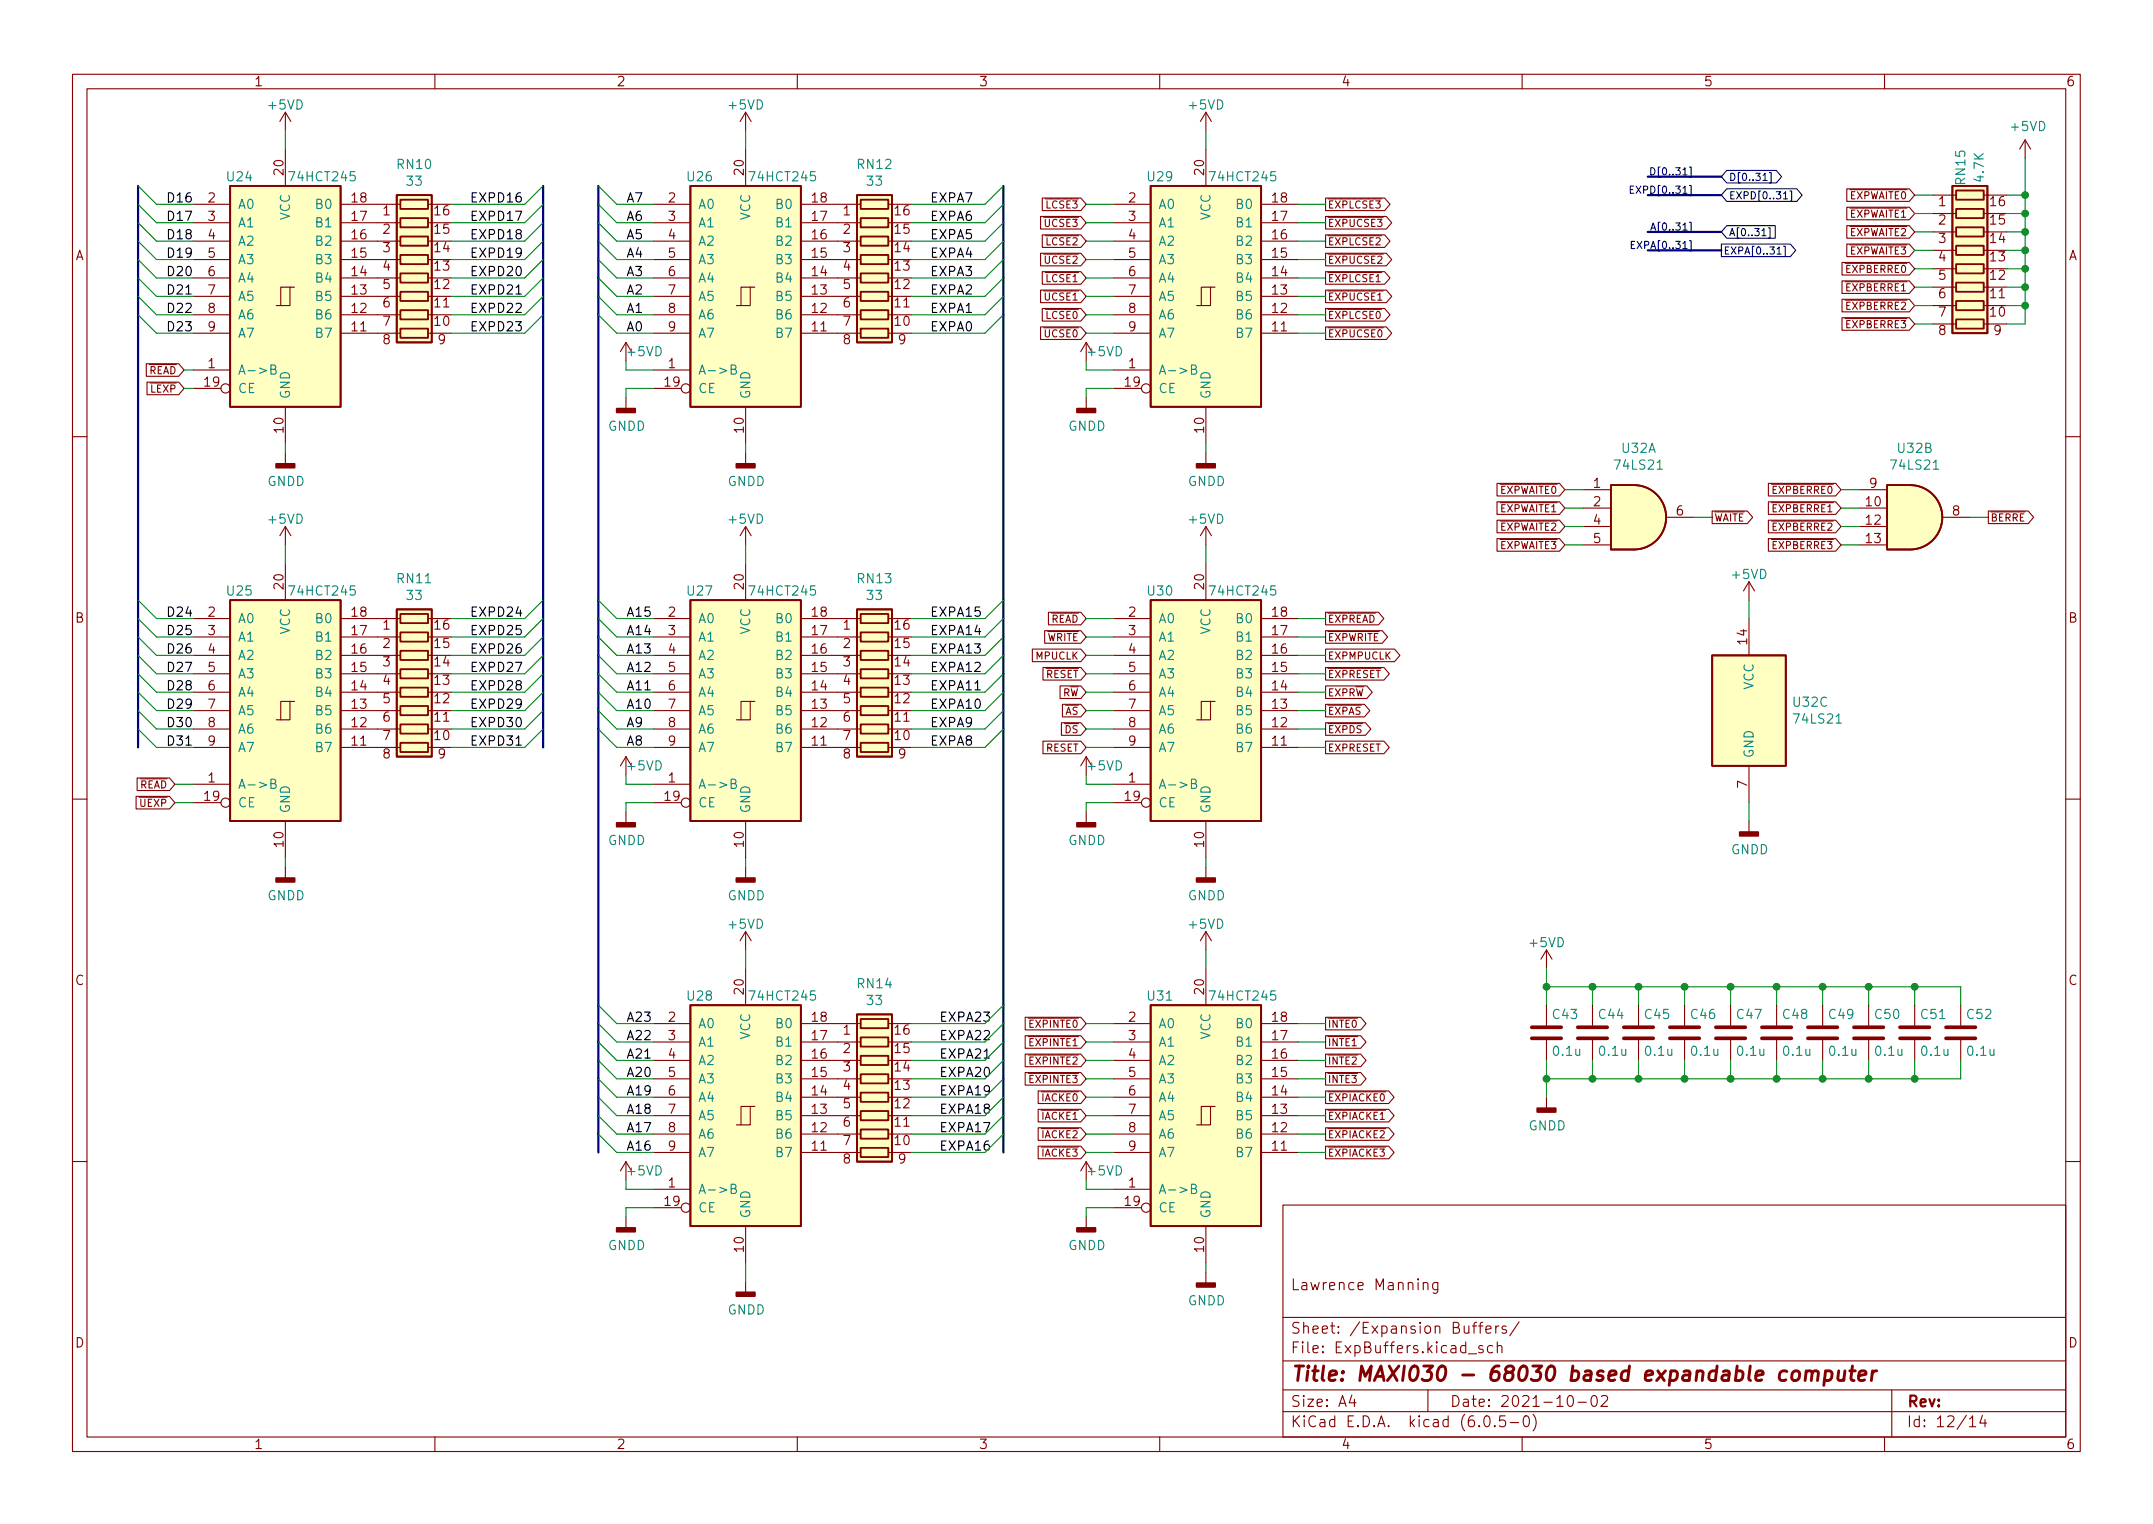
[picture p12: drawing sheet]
<svg xmlns="http://www.w3.org/2000/svg" width="297mm" height="210mm" viewBox="0 0 297 210" stroke-linecap="round" stroke-linejoin="round" font-family="sans-serif">
<defs><g id="words">
<text font-size="2.8" fill="#840000" x="178" y="190.6">Title: MAXI030 - 68030 based expandable computer</text>
<g font-size="2.1" fill="#840000">
<text x="178" y="178">Lawrence Manning</text>
<text x="178" y="184">Sheet: /Expansion Buffers/</text>
<text x="178" y="186.7">File: ExpBuffers.kicad_sch</text>
<text x="178" y="196.9">KiCad E.D.A. kicad (6.0.5-0)</text>
<text x="178" y="194.1">Size: A4</text>
<text x="200" y="194.1">Date: 2021-10-02</text>
<text x="263" y="194.1">Rev:</text>
<text x="263" y="196.9">Id: 12/14</text>
</g>
<g font-size="1.8" fill="#840000">
<text x="35" y="11.9">1</text>
<text x="85" y="11.9">2</text>
<text x="135" y="11.9">3</text>
<text x="185" y="11.9">4</text>
<text x="235" y="11.9">5</text>
<text x="285" y="11.9">6</text>
<text x="28.7" y="27.9">2</text>
<text x="39.1" y="24.1" transform="rotate(-90 39.1 24.1)">20</text>
<text x="48.5" y="27.9">18</text>
<text x="52.8" y="29.7">1</text>
<text x="60" y="29.7">16</text>
<text x="92.2" y="27.9">2</text>
<text x="102.6" y="24.1" transform="rotate(-90 102.6 24.1)">20</text>
<text x="112" y="27.9">18</text>
<text x="116.3" y="29.7">1</text>
<text x="123.5" y="29.7">16</text>
<text x="155.7" y="27.9">2</text>
<text x="166.1" y="24.1" transform="rotate(-90 166.1 24.1)">20</text>
<text x="175.5" y="27.9">18</text>
<text x="267.5" y="28.4">1</text>
<text x="274.6" y="28.4">16</text>
<text x="10.3" y="35.9">A</text>
<text x="28.7" y="30.5">3</text>
<text x="28.7" y="33">4</text>
<text x="28.7" y="35.6">5</text>
<text x="48.5" y="35.6">15</text>
<text x="48.5" y="33">16</text>
<text x="48.5" y="30.5">17</text>
<text x="52.8" y="32.3">2</text>
<text x="52.8" y="34.8">3</text>
<text x="60" y="34.8">14</text>
<text x="60" y="32.3">15</text>
<text x="92.2" y="30.5">3</text>
<text x="92.2" y="33">4</text>
<text x="92.2" y="35.6">5</text>
<text x="112" y="35.6">15</text>
<text x="112" y="33">16</text>
<text x="112" y="30.5">17</text>
<text x="116.3" y="32.3">2</text>
<text x="116.3" y="34.8">3</text>
<text x="123.5" y="34.8">14</text>
<text x="123.5" y="32.3">15</text>
<text x="155.7" y="30.5">3</text>
<text x="155.7" y="33">4</text>
<text x="155.7" y="35.6">5</text>
<text x="175.5" y="35.6">15</text>
<text x="175.5" y="33">16</text>
<text x="175.5" y="30.5">17</text>
<text x="267.5" y="31">2</text>
<text x="267.5" y="33.5">3</text>
<text x="274.6" y="33.5">14</text>
<text x="274.6" y="31">15</text>
<text x="285.3" y="35.9">A</text>
<text x="28.7" y="38.1">6</text>
<text x="28.7" y="40.6">7</text>
<text x="48.5" y="40.6">13</text>
<text x="48.5" y="38.1">14</text>
<text x="52.8" y="37.3">4</text>
<text x="52.8" y="39.9">5</text>
<text x="60" y="39.9">12</text>
<text x="60" y="37.3">13</text>
<text x="92.2" y="38.1">6</text>
<text x="92.2" y="40.6">7</text>
<text x="112" y="40.6">13</text>
<text x="112" y="38.1">14</text>
<text x="116.3" y="37.3">4</text>
<text x="116.3" y="39.9">5</text>
<text x="123.5" y="39.9">12</text>
<text x="123.5" y="37.3">13</text>
<text x="155.7" y="38.1">6</text>
<text x="155.7" y="40.6">7</text>
<text x="175.5" y="40.6">13</text>
<text x="175.5" y="38.1">14</text>
<text x="267.5" y="36.1">4</text>
<text x="267.5" y="38.6">5</text>
<text x="267.5" y="41.1">6</text>
<text x="274.6" y="41.1">11</text>
<text x="274.6" y="38.6">12</text>
<text x="274.6" y="36.1">13</text>
<text x="28.7" y="43.2">8</text>
<text x="28.7" y="45.7">9</text>
<text x="48.5" y="45.7">11</text>
<text x="48.5" y="43.2">12</text>
<text x="52.8" y="42.4">6</text>
<text x="52.8" y="45">7</text>
<text x="52.8" y="47.5">8</text>
<text x="60" y="45">10</text>
<text x="60" y="42.4">11</text>
<text x="60.5" y="47.5">9</text>
<text x="92.2" y="43.2">8</text>
<text x="92.2" y="45.7">9</text>
<text x="112" y="45.7">11</text>
<text x="112" y="43.2">12</text>
<text x="116.3" y="42.4">6</text>
<text x="116.3" y="45">7</text>
<text x="116.3" y="47.5">8</text>
<text x="123.5" y="45">10</text>
<text x="123.5" y="42.4">11</text>
<text x="124" y="47.5">9</text>
<text x="155.7" y="43.2">8</text>
<text x="155.7" y="45.7">9</text>
<text x="175.5" y="45.7">11</text>
<text x="175.5" y="43.2">12</text>
<text x="267.5" y="43.7">7</text>
<text x="267.5" y="46.2">8</text>
<text x="274.6" y="43.7">10</text>
<text x="275.1" y="46.2">9</text>
<text x="28.2" y="53.3">19</text>
<text x="28.7" y="50.8">1</text>
<text x="91.7" y="53.3">19</text>
<text x="92.2" y="50.8">1</text>
<text x="155.2" y="53.3">19</text>
<text x="155.7" y="50.8">1</text>
<text x="39.1" y="59.7" transform="rotate(-90 39.1 59.7)">10</text>
<text x="102.6" y="59.7" transform="rotate(-90 102.6 59.7)">10</text>
<text x="166.1" y="59.7" transform="rotate(-90 166.1 59.7)">10</text>
<text x="219.9" y="67.3">1</text>
<text x="219.9" y="69.8">2</text>
<text x="231.3" y="71.1">6</text>
<text x="257.5" y="69.8">10</text>
<text x="258" y="67.3">9</text>
<text x="269.4" y="71.1">8</text>
<text x="219.9" y="72.4">4</text>
<text x="219.9" y="74.9">5</text>
<text x="257.5" y="72.4">12</text>
<text x="257.5" y="74.9">13</text>
<text x="39.1" y="81.2" transform="rotate(-90 39.1 81.2)">20</text>
<text x="102.6" y="81.2" transform="rotate(-90 102.6 81.2)">20</text>
<text x="166.1" y="81.2" transform="rotate(-90 166.1 81.2)">20</text>
<text x="10.3" y="85.9">B</text>
<text x="28.7" y="85.1">2</text>
<text x="28.7" y="87.6">3</text>
<text x="48.5" y="87.6">17</text>
<text x="48.5" y="85.1">18</text>
<text x="52.8" y="86.9">1</text>
<text x="52.8" y="89.4">2</text>
<text x="60" y="89.4">15</text>
<text x="60" y="86.9">16</text>
<text x="92.2" y="85.1">2</text>
<text x="92.2" y="87.6">3</text>
<text x="112" y="87.6">17</text>
<text x="112" y="85.1">18</text>
<text x="116.3" y="86.9">1</text>
<text x="116.3" y="89.4">2</text>
<text x="123.5" y="89.4">15</text>
<text x="123.5" y="86.9">16</text>
<text x="155.7" y="85.1">2</text>
<text x="155.7" y="87.6">3</text>
<text x="175.5" y="87.6">17</text>
<text x="175.5" y="85.1">18</text>
<text x="241" y="88.9" transform="rotate(-90 241 88.9)">14</text>
<text x="285.3" y="85.9">B</text>
<text x="28.7" y="90.2">4</text>
<text x="28.7" y="92.7">5</text>
<text x="28.7" y="95.2">6</text>
<text x="48.5" y="95.2">14</text>
<text x="48.5" y="92.7">15</text>
<text x="48.5" y="90.2">16</text>
<text x="52.8" y="91.9">3</text>
<text x="52.8" y="94.5">4</text>
<text x="60" y="94.5">13</text>
<text x="60" y="91.9">14</text>
<text x="92.2" y="90.2">4</text>
<text x="92.2" y="92.7">5</text>
<text x="92.2" y="95.2">6</text>
<text x="112" y="95.2">14</text>
<text x="112" y="92.7">15</text>
<text x="112" y="90.2">16</text>
<text x="116.3" y="91.9">3</text>
<text x="116.3" y="94.5">4</text>
<text x="123.5" y="94.5">13</text>
<text x="123.5" y="91.9">14</text>
<text x="155.7" y="90.2">4</text>
<text x="155.7" y="92.7">5</text>
<text x="155.7" y="95.2">6</text>
<text x="175.5" y="95.2">14</text>
<text x="175.5" y="92.7">15</text>
<text x="175.5" y="90.2">16</text>
<text x="28.7" y="97.8">7</text>
<text x="28.7" y="100.3">8</text>
<text x="48.5" y="100.3">12</text>
<text x="48.5" y="97.8">13</text>
<text x="52.8" y="97">5</text>
<text x="52.8" y="99.6">6</text>
<text x="60" y="99.6">11</text>
<text x="60" y="97">12</text>
<text x="92.2" y="97.8">7</text>
<text x="92.2" y="100.3">8</text>
<text x="112" y="100.3">12</text>
<text x="112" y="97.8">13</text>
<text x="116.3" y="97">5</text>
<text x="116.3" y="99.6">6</text>
<text x="123.5" y="99.6">11</text>
<text x="123.5" y="97">12</text>
<text x="155.7" y="97.8">7</text>
<text x="155.7" y="100.3">8</text>
<text x="175.5" y="100.3">12</text>
<text x="175.5" y="97.8">13</text>
<text x="28.7" y="107.9">1</text>
<text x="28.7" y="102.9">9</text>
<text x="48.5" y="102.9">11</text>
<text x="52.8" y="102.1">7</text>
<text x="52.8" y="104.6">8</text>
<text x="60" y="102.1">10</text>
<text x="60.5" y="104.6">9</text>
<text x="92.2" y="107.9">1</text>
<text x="92.2" y="102.9">9</text>
<text x="112" y="102.9">11</text>
<text x="116.3" y="102.1">7</text>
<text x="116.3" y="104.6">8</text>
<text x="123.5" y="102.1">10</text>
<text x="124" y="104.6">9</text>
<text x="155.7" y="107.9">1</text>
<text x="155.7" y="102.9">9</text>
<text x="175.5" y="102.9">11</text>
<text x="28.2" y="110.5">19</text>
<text x="91.7" y="110.5">19</text>
<text x="155.2" y="110.5">19</text>
<text x="241" y="108.7" transform="rotate(-90 241 108.7)">7</text>
<text x="39.1" y="116.8" transform="rotate(-90 39.1 116.8)">10</text>
<text x="102.6" y="116.8" transform="rotate(-90 102.6 116.8)">10</text>
<text x="166.1" y="116.8" transform="rotate(-90 166.1 116.8)">10</text>
<text x="10.3" y="135.9">C</text>
<text x="102.6" y="137.1" transform="rotate(-90 102.6 137.1)">20</text>
<text x="166.1" y="137.1" transform="rotate(-90 166.1 137.1)">20</text>
<text x="285.3" y="135.9">C</text>
<text x="92.2" y="141">2</text>
<text x="92.2" y="143.5">3</text>
<text x="112" y="143.5">17</text>
<text x="112" y="141">18</text>
<text x="116.3" y="142.7">1</text>
<text x="123.5" y="142.7">16</text>
<text x="155.7" y="141">2</text>
<text x="155.7" y="143.5">3</text>
<text x="175.5" y="143.5">17</text>
<text x="175.5" y="141">18</text>
<text x="92.2" y="146">4</text>
<text x="92.2" y="148.6">5</text>
<text x="112" y="148.6">15</text>
<text x="112" y="146">16</text>
<text x="116.3" y="145.3">2</text>
<text x="116.3" y="147.8">3</text>
<text x="123.5" y="147.8">14</text>
<text x="123.5" y="145.3">15</text>
<text x="155.7" y="146">4</text>
<text x="155.7" y="148.6">5</text>
<text x="175.5" y="148.6">15</text>
<text x="175.5" y="146">16</text>
<text x="92.2" y="151.1">6</text>
<text x="92.2" y="153.7">7</text>
<text x="112" y="153.7">13</text>
<text x="112" y="151.1">14</text>
<text x="116.3" y="150.4">4</text>
<text x="116.3" y="152.9">5</text>
<text x="116.3" y="155.4">6</text>
<text x="123.5" y="155.4">11</text>
<text x="123.5" y="152.9">12</text>
<text x="123.5" y="150.4">13</text>
<text x="155.7" y="151.1">6</text>
<text x="155.7" y="153.7">7</text>
<text x="175.5" y="153.7">13</text>
<text x="175.5" y="151.1">14</text>
<text x="92.2" y="156.2">8</text>
<text x="92.2" y="158.7">9</text>
<text x="112" y="158.7">11</text>
<text x="112" y="156.2">12</text>
<text x="116.3" y="158">7</text>
<text x="116.3" y="160.5">8</text>
<text x="123.5" y="158">10</text>
<text x="124" y="160.5">9</text>
<text x="155.7" y="156.2">8</text>
<text x="155.7" y="158.7">9</text>
<text x="175.5" y="158.7">11</text>
<text x="175.5" y="156.2">12</text>
<text x="91.7" y="166.4">19</text>
<text x="92.2" y="163.8">1</text>
<text x="155.2" y="166.4">19</text>
<text x="155.7" y="163.8">1</text>
<text x="102.6" y="172.7" transform="rotate(-90 102.6 172.7)">10</text>
<text x="166.1" y="172.7" transform="rotate(-90 166.1 172.7)">10</text>
<text x="10.3" y="185.9">D</text>
<text x="285.3" y="185.9">D</text>
<text x="35" y="199.9">1</text>
<text x="85" y="199.9">2</text>
<text x="135" y="199.9">3</text>
<text x="185" y="199.9">4</text>
<text x="235" y="199.9">5</text>
<text x="285" y="199.9">6</text>
</g>
<g font-size="1.8" fill="#008484">
<text x="37.1" y="15.1">+5VD</text>
<text x="100.6" y="15.1">+5VD</text>
<text x="164.1" y="15.1">+5VD</text>
<text x="54.9" y="23.3">RN10</text>
<text x="118.4" y="23.3">RN12</text>
<text x="277.5" y="18.1">+5VD</text>
<text x="31.4" y="25">U24</text>
<text x="32.8" y="28.8">A0</text>
<text x="40.2" y="25">74HCT245</text>
<text x="43.7" y="28.8">B0</text>
<text x="56.2" y="25.6">33</text>
<text x="94.9" y="25">U26</text>
<text x="96.3" y="28.8">A0</text>
<text x="103.7" y="25">74HCT245</text>
<text x="107.2" y="28.8">B0</text>
<text x="119.7" y="25.6">33</text>
<text x="158.4" y="25">U29</text>
<text x="159.8" y="28.8">A0</text>
<text x="167.2" y="25">74HCT245</text>
<text x="170.7" y="28.8">B0</text>
<text x="271.1" y="25.4" transform="rotate(-90 271.1 25.4)">RN15</text>
<text x="273.7" y="25" transform="rotate(-90 273.7 25)">4.7K</text>
<text x="32.8" y="31.4">A1</text>
<text x="32.8" y="33.9">A2</text>
<text x="40" y="30.4" transform="rotate(-90 40 30.4)">VCC</text>
<text x="43.7" y="33.9">B2</text>
<text x="43.7" y="31.4">B1</text>
<text x="96.3" y="31.4">A1</text>
<text x="96.3" y="33.9">A2</text>
<text x="103.5" y="30.4" transform="rotate(-90 103.5 30.4)">VCC</text>
<text x="107.2" y="33.9">B2</text>
<text x="107.2" y="31.4">B1</text>
<text x="159.8" y="31.4">A1</text>
<text x="159.8" y="33.9">A2</text>
<text x="167" y="30.4" transform="rotate(-90 167 30.4)">VCC</text>
<text x="170.7" y="33.9">B2</text>
<text x="170.7" y="31.4">B1</text>
<text x="32.8" y="36.4">A3</text>
<text x="32.8" y="39">A4</text>
<text x="32.8" y="41.5">A5</text>
<text x="43.7" y="41.5">B5</text>
<text x="43.7" y="39">B4</text>
<text x="43.7" y="36.4">B3</text>
<text x="96.3" y="36.4">A3</text>
<text x="96.3" y="39">A4</text>
<text x="96.3" y="41.5">A5</text>
<text x="107.2" y="41.5">B5</text>
<text x="107.2" y="39">B4</text>
<text x="107.2" y="36.4">B3</text>
<text x="159.8" y="36.4">A3</text>
<text x="159.8" y="39">A4</text>
<text x="159.8" y="41.5">A5</text>
<text x="170.7" y="41.5">B5</text>
<text x="170.7" y="39">B4</text>
<text x="170.7" y="36.4">B3</text>
<text x="32.8" y="44.1">A6</text>
<text x="32.8" y="46.6">A7</text>
<text x="43.7" y="46.6">B7</text>
<text x="43.7" y="44.1">B6</text>
<text x="96.3" y="44.1">A6</text>
<text x="96.3" y="46.6">A7</text>
<text x="107.2" y="46.6">B7</text>
<text x="107.2" y="44.1">B6</text>
<text x="159.8" y="44.1">A6</text>
<text x="159.8" y="46.6">A7</text>
<text x="170.7" y="46.6">B7</text>
<text x="170.7" y="44.1">B6</text>
<text x="32.8" y="51.7">A-&gt;B</text>
<text x="86.7" y="49.1">+5VD</text>
<text x="96.3" y="51.7">A-&gt;B</text>
<text x="150.2" y="49.1">+5VD</text>
<text x="159.8" y="51.7">A-&gt;B</text>
<text x="32.8" y="54.2">CE</text>
<text x="40" y="55.1" transform="rotate(-90 40 55.1)">GND</text>
<text x="83.9" y="59.4">GNDD</text>
<text x="96.3" y="54.2">CE</text>
<text x="103.5" y="55.1" transform="rotate(-90 103.5 55.1)">GND</text>
<text x="147.4" y="59.4">GNDD</text>
<text x="159.8" y="54.2">CE</text>
<text x="167" y="55.1" transform="rotate(-90 167 55.1)">GND</text>
<text x="223" y="64.8">74LS21</text>
<text x="223.8" y="62.5">U32A</text>
<text x="261.1" y="64.8">74LS21</text>
<text x="261.9" y="62.5">U32B</text>
<text x="36.9" y="67.1">GNDD</text>
<text x="100.4" y="67.1">GNDD</text>
<text x="163.9" y="67.1">GNDD</text>
<text x="37.1" y="72.3">+5VD</text>
<text x="100.6" y="72.3">+5VD</text>
<text x="164.1" y="72.3">+5VD</text>
<text x="31.4" y="82.2">U25</text>
<text x="40.2" y="82.2">74HCT245</text>
<text x="54.9" y="80.5">RN11</text>
<text x="56.2" y="82.8">33</text>
<text x="94.9" y="82.2">U27</text>
<text x="103.7" y="82.2">74HCT245</text>
<text x="118.4" y="80.5">RN13</text>
<text x="119.7" y="82.8">33</text>
<text x="158.4" y="82.2">U30</text>
<text x="167.2" y="82.2">74HCT245</text>
<text x="239.1" y="79.9">+5VD</text>
<text x="32.8" y="86">A0</text>
<text x="32.8" y="88.5">A1</text>
<text x="40" y="87.5" transform="rotate(-90 40 87.5)">VCC</text>
<text x="43.7" y="88.5">B1</text>
<text x="43.7" y="86">B0</text>
<text x="96.3" y="86">A0</text>
<text x="96.3" y="88.5">A1</text>
<text x="103.5" y="87.5" transform="rotate(-90 103.5 87.5)">VCC</text>
<text x="107.2" y="88.5">B1</text>
<text x="107.2" y="86">B0</text>
<text x="159.8" y="86">A0</text>
<text x="159.8" y="88.5">A1</text>
<text x="167" y="87.5" transform="rotate(-90 167 87.5)">VCC</text>
<text x="170.7" y="88.5">B1</text>
<text x="170.7" y="86">B0</text>
<text x="32.8" y="91.1">A2</text>
<text x="32.8" y="93.6">A3</text>
<text x="43.7" y="93.6">B3</text>
<text x="43.7" y="91.1">B2</text>
<text x="96.3" y="91.1">A2</text>
<text x="96.3" y="93.6">A3</text>
<text x="107.2" y="93.6">B3</text>
<text x="107.2" y="91.1">B2</text>
<text x="159.8" y="91.1">A2</text>
<text x="159.8" y="93.6">A3</text>
<text x="170.7" y="93.6">B3</text>
<text x="170.7" y="91.1">B2</text>
<text x="241.9" y="95.2" transform="rotate(-90 241.9 95.2)">VCC</text>
<text x="32.8" y="96.1">A4</text>
<text x="32.8" y="98.7">A5</text>
<text x="32.8" y="101.2">A6</text>
<text x="43.7" y="101.2">B6</text>
<text x="43.7" y="98.7">B5</text>
<text x="43.7" y="96.1">B4</text>
<text x="96.3" y="96.1">A4</text>
<text x="96.3" y="98.7">A5</text>
<text x="96.3" y="101.2">A6</text>
<text x="107.2" y="101.2">B6</text>
<text x="107.2" y="98.7">B5</text>
<text x="107.2" y="96.1">B4</text>
<text x="159.8" y="96.1">A4</text>
<text x="159.8" y="98.7">A5</text>
<text x="159.8" y="101.2">A6</text>
<text x="170.7" y="101.2">B6</text>
<text x="170.7" y="98.7">B5</text>
<text x="170.7" y="96.1">B4</text>
<text x="247.5" y="97.5">U32C</text>
<text x="247.7" y="99.8">74LS21</text>
<text x="32.8" y="103.8">A7</text>
<text x="43.7" y="103.8">B7</text>
<text x="86.7" y="106.3">+5VD</text>
<text x="96.3" y="103.8">A7</text>
<text x="107.2" y="103.8">B7</text>
<text x="150.2" y="106.3">+5VD</text>
<text x="159.8" y="103.8">A7</text>
<text x="170.7" y="103.8">B7</text>
<text x="241.9" y="104.6" transform="rotate(-90 241.9 104.6)">GND</text>
<text x="32.8" y="108.8">A-&gt;B</text>
<text x="32.8" y="111.4">CE</text>
<text x="40" y="112.3" transform="rotate(-90 40 112.3)">GND</text>
<text x="96.3" y="108.8">A-&gt;B</text>
<text x="96.3" y="111.4">CE</text>
<text x="103.5" y="112.3" transform="rotate(-90 103.5 112.3)">GND</text>
<text x="159.8" y="108.8">A-&gt;B</text>
<text x="159.8" y="111.4">CE</text>
<text x="167" y="112.3" transform="rotate(-90 167 112.3)">GND</text>
<text x="83.9" y="116.6">GNDD</text>
<text x="147.4" y="116.6">GNDD</text>
<text x="238.8" y="117.9">GNDD</text>
<text x="36.9" y="124.2">GNDD</text>
<text x="100.4" y="124.2">GNDD</text>
<text x="163.9" y="124.2">GNDD</text>
<text x="100.6" y="128.1">+5VD</text>
<text x="164.1" y="128.1">+5VD</text>
<text x="211.1" y="130.7">+5VD</text>
<text x="118.4" y="136.3">RN14</text>
<text x="94.9" y="138">U28</text>
<text x="96.3" y="141.9">A0</text>
<text x="103.5" y="143.4" transform="rotate(-90 103.5 143.4)">VCC</text>
<text x="103.7" y="138">74HCT245</text>
<text x="107.2" y="141.9">B0</text>
<text x="119.7" y="138.7">33</text>
<text x="158.4" y="138">U31</text>
<text x="159.8" y="141.9">A0</text>
<text x="167" y="143.4" transform="rotate(-90 167 143.4)">VCC</text>
<text x="167.2" y="138">74HCT245</text>
<text x="170.7" y="141.9">B0</text>
<text x="214.3" y="140.6">C43</text>
<text x="220.6" y="140.6">C44</text>
<text x="227" y="140.6">C45</text>
<text x="233.3" y="140.6">C46</text>
<text x="239.7" y="140.6">C47</text>
<text x="246" y="140.6">C48</text>
<text x="252.4" y="140.6">C49</text>
<text x="258.7" y="140.6">C50</text>
<text x="265.1" y="140.6">C51</text>
<text x="271.4" y="140.6">C52</text>
<text x="96.3" y="144.4">A1</text>
<text x="96.3" y="146.9">A2</text>
<text x="96.3" y="149.5">A3</text>
<text x="107.2" y="149.5">B3</text>
<text x="107.2" y="146.9">B2</text>
<text x="107.2" y="144.4">B1</text>
<text x="159.8" y="144.4">A1</text>
<text x="159.8" y="146.9">A2</text>
<text x="159.8" y="149.5">A3</text>
<text x="170.7" y="149.5">B3</text>
<text x="170.7" y="146.9">B2</text>
<text x="170.7" y="144.4">B1</text>
<text x="214.4" y="145.7">0.1u</text>
<text x="220.7" y="145.7">0.1u</text>
<text x="227.1" y="145.7">0.1u</text>
<text x="233.4" y="145.7">0.1u</text>
<text x="239.8" y="145.7">0.1u</text>
<text x="246.1" y="145.7">0.1u</text>
<text x="252.5" y="145.7">0.1u</text>
<text x="258.8" y="145.7">0.1u</text>
<text x="265.2" y="145.7">0.1u</text>
<text x="271.5" y="145.7">0.1u</text>
<text x="96.3" y="152">A4</text>
<text x="96.3" y="154.6">A5</text>
<text x="107.2" y="154.6">B5</text>
<text x="107.2" y="152">B4</text>
<text x="159.8" y="152">A4</text>
<text x="159.8" y="154.6">A5</text>
<text x="170.7" y="154.6">B5</text>
<text x="170.7" y="152">B4</text>
<text x="210.9" y="156">GNDD</text>
<text x="96.3" y="157.1">A6</text>
<text x="96.3" y="159.6">A7</text>
<text x="107.2" y="159.6">B7</text>
<text x="107.2" y="157.1">B6</text>
<text x="159.8" y="157.1">A6</text>
<text x="159.8" y="159.6">A7</text>
<text x="170.7" y="159.6">B7</text>
<text x="170.7" y="157.1">B6</text>
<text x="86.7" y="162.2">+5VD</text>
<text x="96.3" y="164.7">A-&gt;B</text>
<text x="96.3" y="167.3">CE</text>
<text x="150.2" y="162.2">+5VD</text>
<text x="159.8" y="164.7">A-&gt;B</text>
<text x="159.8" y="167.3">CE</text>
<text x="83.9" y="172.5">GNDD</text>
<text x="103.5" y="168.1" transform="rotate(-90 103.5 168.1)">GND</text>
<text x="147.4" y="172.5">GNDD</text>
<text x="167" y="168.1" transform="rotate(-90 167 168.1)">GND</text>
<text x="100.4" y="181.4">GNDD</text>
<text x="163.9" y="180.1">GNDD</text>
</g>
<g font-size="1.8">
<text x="22.9" y="27.9">D16</text>
<text x="64.8" y="27.9">EXPD16</text>
<text x="86.4" y="27.9">A7</text>
<text x="128.3" y="27.9">EXPA7</text>
<text x="22.9" y="33">D18</text>
<text x="22.9" y="35.5">D19</text>
<text x="22.9" y="30.5">D17</text>
<text x="64.8" y="33">EXPD18</text>
<text x="64.8" y="35.5">EXPD19</text>
<text x="64.8" y="30.5">EXPD17</text>
<text x="86.4" y="30.5">A6</text>
<text x="86.4" y="33">A5</text>
<text x="86.4" y="35.5">A4</text>
<text x="128.3" y="30.5">EXPA6</text>
<text x="128.3" y="33">EXPA5</text>
<text x="128.3" y="35.5">EXPA4</text>
<text x="22.9" y="38.1">D20</text>
<text x="22.9" y="40.6">D21</text>
<text x="64.8" y="38.1">EXPD20</text>
<text x="64.8" y="40.6">EXPD21</text>
<text x="86.4" y="38.1">A3</text>
<text x="86.4" y="40.6">A2</text>
<text x="128.3" y="40.6">EXPA2</text>
<text x="128.3" y="38.1">EXPA3</text>
<text x="22.9" y="45.7">D23</text>
<text x="22.9" y="43.2">D22</text>
<text x="64.8" y="43.2">EXPD22</text>
<text x="64.8" y="45.7">EXPD23</text>
<text x="86.4" y="45.7">A0</text>
<text x="86.4" y="43.2">A1</text>
<text x="128.3" y="43.2">EXPA1</text>
<text x="128.3" y="45.7">EXPA0</text>
<text x="22.9" y="87.6">D25</text>
<text x="22.9" y="85.1">D24</text>
<text x="64.8" y="87.6">EXPD25</text>
<text x="64.8" y="85.1">EXPD24</text>
<text x="86.4" y="85.1">A15</text>
<text x="86.4" y="87.6">A14</text>
<text x="128.3" y="85.1">EXPA15</text>
<text x="128.3" y="87.6">EXPA14</text>
<text x="22.9" y="90.2">D26</text>
<text x="22.9" y="95.2">D28</text>
<text x="22.9" y="92.7">D27</text>
<text x="64.8" y="92.7">EXPD27</text>
<text x="64.8" y="95.2">EXPD28</text>
<text x="64.8" y="90.2">EXPD26</text>
<text x="86.4" y="92.7">A12</text>
<text x="86.4" y="90.2">A13</text>
<text x="86.4" y="95.2">A11</text>
<text x="128.3" y="92.7">EXPA12</text>
<text x="128.3" y="90.2">EXPA13</text>
<text x="128.3" y="95.2">EXPA11</text>
<text x="22.9" y="97.8">D29</text>
<text x="22.9" y="100.3">D30</text>
<text x="64.8" y="97.8">EXPD29</text>
<text x="64.8" y="100.3">EXPD30</text>
<text x="86.4" y="100.3">A9</text>
<text x="86.4" y="97.8">A10</text>
<text x="128.3" y="97.8">EXPA10</text>
<text x="128.3" y="100.3">EXPA9</text>
<text x="22.9" y="102.9">D31</text>
<text x="64.8" y="102.9">EXPD31</text>
<text x="86.4" y="102.9">A8</text>
<text x="128.3" y="102.9">EXPA8</text>
<text x="86.4" y="141">A23</text>
<text x="86.4" y="143.5">A22</text>
<text x="129.5" y="141">EXPA23</text>
<text x="129.5" y="143.5">EXPA22</text>
<text x="86.4" y="146">A21</text>
<text x="86.4" y="148.6">A20</text>
<text x="129.5" y="146">EXPA21</text>
<text x="129.5" y="148.6">EXPA20</text>
<text x="86.4" y="151.1">A19</text>
<text x="86.4" y="153.7">A18</text>
<text x="129.5" y="151.1">EXPA19</text>
<text x="129.5" y="153.7">EXPA18</text>
<text x="86.4" y="158.7">A16</text>
<text x="86.4" y="156.2">A17</text>
<text x="129.5" y="156.2">EXPA17</text>
<text x="129.5" y="158.7">EXPA16</text>
</g>
<g font-size="1.4" fill="#840000">
<text x="143.3" y="28.8">~{LCSE3}</text>
<text x="183.1" y="28.8">~{EXPLCSE3}</text>
<text x="254.1" y="27.5">~{EXPWAITE0}</text>
<text x="143.2" y="31.3">~{UCSE3}</text>
<text x="143.3" y="33.8">~{LCSE2}</text>
<text x="183.1" y="31.3">~{EXPUCSE3}</text>
<text x="183.1" y="33.8">~{EXPLCSE2}</text>
<text x="254.1" y="30">~{EXPWAITE1}</text>
<text x="254.1" y="35.1">~{EXPWAITE3}</text>
<text x="254.1" y="32.6">~{EXPWAITE2}</text>
<text x="143.2" y="41.5">~{UCSE1}</text>
<text x="143.2" y="36.4">~{UCSE2}</text>
<text x="143.3" y="38.9">~{LCSE1}</text>
<text x="183.1" y="41.5">~{EXPUCSE1}</text>
<text x="183.1" y="38.9">~{EXPLCSE1}</text>
<text x="183.1" y="36.4">~{EXPUCSE2}</text>
<text x="253.7" y="40.2">~{EXPBERRE1}</text>
<text x="253.7" y="37.6">~{EXPBERRE0}</text>
<text x="143.2" y="46.5">~{UCSE0}</text>
<text x="143.3" y="44">~{LCSE0}</text>
<text x="183.1" y="46.5">~{EXPUCSE0}</text>
<text x="183.1" y="44">~{EXPLCSE0}</text>
<text x="253.7" y="42.7">~{EXPBERRE2}</text>
<text x="253.7" y="45.3">~{EXPBERRE3}</text>
<text x="19.4" y="51.6">~{READ}</text>
<text x="19.7" y="54.2">~{LEXP}</text>
<text x="205.9" y="68.1">~{EXPWAITE0}</text>
<text x="205.9" y="70.7">~{EXPWAITE1}</text>
<text x="236.5" y="71.9">~{WAITE}</text>
<text x="243.6" y="68.1">~{EXPBERRE0}</text>
<text x="243.6" y="70.7">~{EXPBERRE1}</text>
<text x="274.6" y="71.9">~{BERRE}</text>
<text x="205.9" y="73.2">~{EXPWAITE2}</text>
<text x="205.9" y="75.7">~{EXPWAITE3}</text>
<text x="243.6" y="73.2">~{EXPBERRE2}</text>
<text x="243.6" y="75.7">~{EXPBERRE3}</text>
<text x="143.4" y="88.4">~{WRITE}</text>
<text x="143.9" y="85.9">~{READ}</text>
<text x="183.1" y="85.9">~{EXPREAD}</text>
<text x="183.1" y="88.4">~{EXPWRITE}</text>
<text x="143" y="91">MPUCLK</text>
<text x="143.2" y="93.5">~{RESET}</text>
<text x="183.1" y="93.5">~{EXPRESET}</text>
<text x="183.1" y="91">EXPMPUCLK</text>
<text x="145.5" y="96.1">R~{W}</text>
<text x="145.9" y="98.6">~{AS}</text>
<text x="145.9" y="101.1">~{DS}</text>
<text x="183.1" y="98.6">~{EXPAS}</text>
<text x="183.1" y="101.1">~{EXPDS}</text>
<text x="183.1" y="96.1">EXPR~{W}</text>
<text x="144.3" y="103.7">RESET</text>
<text x="183.1" y="103.7">EXPRESET</text>
<text x="18.2" y="108.8">~{READ}</text>
<text x="18.3" y="111.3">~{UEXP}</text>
<text x="141.1" y="141.8">~{EXPINTE0}</text>
<text x="183.1" y="141.8">~{INTE0}</text>
<text x="141.1" y="149.4">~{EXPINTE3}</text>
<text x="141.1" y="146.9">~{EXPINTE2}</text>
<text x="141.1" y="144.3">~{EXPINTE1}</text>
<text x="183.1" y="144.3">~{INTE1}</text>
<text x="183.1" y="149.4">~{INTE3}</text>
<text x="183.1" y="146.9">~{INTE2}</text>
<text x="142.7" y="154.5">~{IACKE1}</text>
<text x="142.7" y="151.9">~{IACKE0}</text>
<text x="183.1" y="154.5">~{EXPIACKE1}</text>
<text x="183.1" y="151.9">~{EXPIACKE0}</text>
<text x="142.7" y="157">~{IACKE2}</text>
<text x="142.7" y="159.6">~{IACKE3}</text>
<text x="183.1" y="157">~{EXPIACKE2}</text>
<text x="183.1" y="159.6">~{EXPIACKE3}</text>
</g>
<g font-size="1.4" fill="#000084">
<text x="225.9" y="26.7">EXPD[0..31]</text>
<text x="228.7" y="24.2">D[0..31]</text>
<text x="238.5" y="27.5">EXPD[0..31]</text>
<text x="238.5" y="24.9">D[0..31]</text>
<text x="225.9" y="34.3">EXPA[0..31]</text>
<text x="228.7" y="31.8">A[0..31]</text>
<text x="237.7" y="35.1">EXPA[0..31]</text>
<text x="238.5" y="32.6">A[0..31]</text>
</g>
</g></defs>
<g fill="none" stroke="#840000" stroke-width=".15">
<path d="M10 10.2h277v190.1h-277zM12 12.2h273v186.1h-273zM39.4 15.5v2.5M39.4 15.5l-.8 1.3M39.4 15.5l.7 1.3M60 10.2v2M102.9 15.5l-.8 1.3M102.9 15.5v2.5M102.9 15.5l.7 1.3M110 10.2v2M160 10.2v2M166.4 15.5v2.5"/>
<path d="M166.4 15.5l-.8 1.3M166.4 15.5l.7 1.3M210 10.2v2M260 10.2v2M279.4 19.3l-.8 1.3M279.4 19.3v2.5M279.4 19.3l.8 1.3M26.7 28.2h5M26.7 30.7h5M26.7 33.3h5M26.7 35.8h5M26.7 38.3h5"/>
<path d="M39.4 20.6v5M40 39.6h-1.3v2.6M40.6 39.6h-.6v2.6h-1.9M47 28.2h8.2M47 30.7h8.2M47 33.3h8.2M47 35.8h8.2M47 38.3h8.2M59.1 28.2h.6M59.1 30.7h.6M59.1 33.3h.6M59.1 35.8h.6"/>
<path d="M59.1 38.3h.6M90.2 28.2h5M90.2 30.7h5M90.2 33.3h5M90.2 35.8h5M90.2 38.3h5M102.9 20.6v5M103.5 39.6h-1.3v2.6M104.1 39.6h-.6v2.6h-1.9M110.5 28.2h8.2M110.5 30.7h8.2M110.5 33.3h8.2"/>
<path d="M110.5 35.8h8.2M110.5 38.3h8.2M122.6 28.2h.6M122.6 30.7h.6M122.6 33.3h.6M122.6 35.8h.6M122.6 38.3h.6M143.6 29.9h5.5l.8 .8-.8 .9h-5.5zM143.6 34.9h5.5l.8 .9-.8 .9h-5.5zM143.8 32.4h5.3l.8 .9-.8 .8h-5.3zM143.8 27.3h5.3l.8 .9-.8 .9h-5.3zM143.8 37.5h5.3l.8 .8-.8 .9h-5.3z"/>
<path d="M153.7 28.2h5M153.7 30.7h5M153.7 33.3h5M153.7 35.8h5M153.7 38.3h5M166.4 20.6v5M167 39.6h-1.3v2.6M167.6 39.6h-.6v2.6h-1.9M174 28.2h5.1M174 30.7h5.1M174 33.3h5.1M174 35.8h5.1"/>
<path d="M174 38.3h5.1M182.9 29.9h8.4l.7 .8-.7 .9h-8.4zM182.9 37.5h8.1l.8 .8-.8 .9h-8.1zM182.9 34.9h8.4l.7 .9-.7 .9h-8.4zM182.9 32.4h8.1l.8 .9-.8 .8h-8.1zM182.9 27.3h8.1l.8 .9-.8 .9h-8.1zM254.1 38.8h9.3l.8 .8-.8 .9h-9.3zM254.1 36.2h9.3l.8 .9-.8 .8h-9.3zM254.8 26.1h8.6l.8 .8-.8 .9h-8.6zM254.8 28.6h8.6l.8 .9-.8 .8h-8.6zM254.8 33.7h8.6l.8 .8-.8 .9h-8.6zM254.8 31.1h8.6l.8 .9-.8 .9h-8.6z"/>
<path d="M266.7 26.9h3.2M266.7 29.5h3.2M266.7 32h3.2M266.7 34.5h3.2M266.7 37.1h3.2M266.7 39.6h3.2M273.7 26.9h.6M273.7 29.5h.6M273.7 32h.6M273.7 34.5h.6M273.7 37.1h.6M273.7 39.6h3.2"/>
<path d="M20.2 50.2h4.5l.7 .8-.7 .9h-4.5zM20.3 52.7h4.4l.7 .9-.7 .9h-4.4zM26.7 40.9h5M26.7 43.4h5M26.7 46h5M26.7 51h5M26.7 53.6h3.8M39.4 56.1v5.1M47 40.9h8.2M47 43.4h8.2M47 46h8.2M59.1 40.9h3.1"/>
<path d="M59.1 43.4h.6M59.1 46h3.1M86.4 47.2v2.6M86.4 54.9v1.5M86.4 47.2l-.8 1.3M86.4 47.2l.7 1.3M90.2 40.9h5M90.2 43.4h5M90.2 46h5M90.2 51h5M90.2 53.6h3.8M102.9 56.1v5.1"/>
<path d="M110.5 40.9h8.2M110.5 43.4h8.2M110.5 46h8.2M122.6 40.9h3.1M122.6 43.4h.6M122.6 46h3.1M143.6 40h5.5l.8 .9-.8 .9h-5.5zM143.6 45.1h5.5l.8 .9-.8 .8h-5.5zM143.8 42.6h5.3l.8 .8-.8 .9h-5.3zM149.9 47.2v2.6M149.9 54.9v1.5M149.9 47.2l-.8 1.3"/>
<path d="M149.9 47.2l.7 1.3M153.7 40.9h5M153.7 43.4h5M153.7 46h5M153.7 51h5M153.7 53.6h3.8M166.4 56.1v5.1M174 40.9h5.1M174 43.4h5.1M174 46h5.1M182.9 45.1h8.4l.7 .9-.7 .8h-8.4zM182.9 42.6h8.1l.8 .8-.8 .9h-8.1z"/>
<path d="M182.9 40h8.4l.7 .9-.7 .9h-8.4zM254.1 41.3h9.3l.8 .9-.8 .8h-9.3zM254.1 43.8h9.3l.8 .9-.8 .9h-9.3zM266.7 42.2h3.2M266.7 44.7h3.2M273.7 42.2h.6M273.7 44.7h3.2M10 60.2h2M39.4 62.5v1.5M39.4 72.6v2.6M39.4 77.7v5.1M39.4 72.6l-.8 1.3"/>
<path d="M39.4 72.6l.7 1.3M102.9 62.5v1.5M102.9 72.6v2.6M102.9 77.7v5.1M102.9 72.6l-.8 1.3M102.9 72.6l.7 1.3M166.4 62.5v1.5M166.4 72.6v2.6M166.4 77.7v5.1M166.4 72.6l-.8 1.3M166.4 72.6l.7 1.3M206.5 71.8h8.7l.7 .8-.7 .9h-8.7z"/>
<path d="M206.5 66.7h8.7l.7 .9-.7 .8h-8.7zM206.5 74.3h8.7l.7 .9-.7 .8h-8.7zM206.5 69.2h8.7l.7 .9-.7 .9h-8.7zM218.4 67.6h3.8M218.4 70.1h3.8M218.4 72.6h3.8M218.4 75.2h3.8M229.9 71.4h3.8M236.2 70.5h4.9l.7 .9-.7 .8h-4.9zM244 66.7h9.3l.7 .9-.7 .8h-9.3zM244 69.2h9.3l.7 .9-.7 .9h-9.3zM244 71.8h9.3l.7 .8-.7 .9h-9.3z"/>
<path d="M244 74.3h9.3l.7 .9-.7 .8h-9.3zM256.5 67.6h3.8M256.5 70.1h3.8M256.5 72.6h3.8M256.5 75.2h3.8M268 71.4h3.8M274.3 70.5h5.5l.8 .9-.8 .8h-5.5zM285 60.2h2M26.7 98h5M26.7 95.5h5M26.7 93h5M26.7 90.4h5"/>
<path d="M26.7 87.9h5M26.7 85.3h5M40 96.8h-1.3v2.5M40.6 96.8h-.6v2.5h-1.9M47 98h8.2M47 95.5h8.2M47 93h8.2M47 90.4h8.2M47 87.9h8.2M47 85.3h8.2M59.1 98h3.1M59.1 95.5h.6"/>
<path d="M59.1 93h.6M59.1 90.4h.6M59.1 87.9h.6M59.1 85.3h.6M90.2 98h5M90.2 95.5h5M90.2 93h5M90.2 90.4h5M90.2 87.9h5M90.2 85.3h5M103.5 96.8h-1.3v2.5M104.1 96.8h-.6v2.5h-1.9"/>
<path d="M110.5 98h8.2M110.5 95.5h8.2M110.5 93h8.2M110.5 90.4h8.2M110.5 87.9h8.2M110.5 85.3h8.2M122.6 98h3.1M122.6 95.5h.6M122.6 93h.6M122.6 90.4h.6M122.6 87.9h.6M122.6 85.3h.6"/>
<path d="M142.4 89.6h6.7l.8 .8-.8 .9h-6.7zM143.9 92.1h5.2l.8 .9-.8 .8h-5.2zM144.1 87h5l.8 .9-.8 .8h-5zM144.6 84.5h4.5l.8 .8-.8 .9h-4.5zM146.3 94.6h2.8l.8 .9-.8 .9h-2.8zM146.4 99.7h2.7l.8 .9-.8 .8h-2.7zM146.6 97.2h2.5l.8 .8-.8 .9h-2.5zM153.7 98h5M153.7 95.5h5M153.7 93h5M153.7 90.4h5M153.7 87.9h5"/>
<path d="M153.7 85.3h5M167 96.8h-1.3v2.5M167.6 96.8h-.6v2.5h-1.9M174 98h5.1M174 95.5h5.1M174 93h5.1M174 90.4h5.1M174 87.9h5.1M174 85.3h5.1M182.9 84.5h7.3l.7 .8-.7 .9h-7.3zM182.9 92.1h8l.8 .9-.8 .8h-8zM182.9 89.6h9.5l.7 .8-.7 .9h-9.5z"/>
<path d="M182.9 87h7.8l.7 .9-.7 .8h-7.8zM182.9 97.2h5.3l.8 .8-.8 .9h-5.3zM182.9 99.7h5.5l.7 .9-.7 .8h-5.5zM182.9 94.6h5.7l.7 .9-.7 .9h-5.7zM241.3 80.3v2.5M241.3 85.3v5.1M241.3 80.3l-.8 1.2M241.3 80.3l.8 1.2M10 110.2h2M18.8 109.9h4.6l.7 .8-.7 .9h-4.6zM18.9 107.3h4.5l.7 .9-.7 .9h-4.5zM26.7 108.2h5"/>
<path d="M26.7 103.1h5M26.7 100.6h5M26.7 110.7h3.8M39.4 113.3v5.1M39.4 119.6v1.6M47 103.1h8.2M47 100.6h8.2M59.1 103.1h3.1M59.1 100.6h.6M86.4 104.4v2.5M86.4 112v1.5M86.4 104.4l-.8 1.3"/>
<path d="M86.4 104.4l.7 1.3M90.2 108.2h5M90.2 103.1h5M90.2 100.6h5M90.2 110.7h3.8M102.9 113.3v5.1M102.9 119.6v1.6M110.5 103.1h8.2M110.5 100.6h8.2M122.6 103.1h3.1M122.6 100.6h.6M143.9 102.3h5.2l.8 .8-.8 .9h-5.2z"/>
<path d="M149.9 104.4v2.5M149.9 112v1.5M149.9 104.4l-.8 1.3M149.9 104.4l.7 1.3M153.7 108.2h5M153.7 103.1h5M153.7 100.6h5M153.7 110.7h3.8M166.4 113.3v5.1M166.4 119.6v1.6M174 103.1h5.1M174 100.6h5.1"/>
<path d="M182.9 102.3h8l.8 .8-.8 .9h-8zM241.3 105.7v5M241.3 113.3v1.5M285 110.2h2M102.9 128.5v2.6M102.9 133.6v5.1M102.9 128.5l-.8 1.3M102.9 128.5l.7 1.3M166.4 128.5v2.6M166.4 133.6v5.1M166.4 128.5l-.8 1.3M166.4 128.5l.7 1.3"/>
<path d="M213.4 131.1l-.8 1.2M213.4 131.1v2.5M213.4 138.7v2.8M213.4 131.1l.7 1.2M219.7 138.7v2.8M226.1 138.7v2.8M232.4 138.7v2.8M238.8 138.7v2.8M245.1 138.7v2.8M251.5 138.7v2.8M257.8 138.7v2.8M264.2 138.7v2.8"/>
<path d="M270.5 138.7v2.8M90.2 141.2h5M90.2 143.8h5M90.2 146.3h5M90.2 148.8h5M90.2 151.4h5M90.2 153.9h5M90.2 156.5h5M90.2 159h5M103.5 152.6h-1.3v2.6M104.1 152.6h-.6v2.6h-1.9M110.5 141.2h8.2"/>
<path d="M110.5 143.8h8.2M110.5 146.3h8.2M110.5 148.8h8.2M110.5 151.4h8.2M110.5 153.9h8.2M110.5 156.5h8.2M110.5 159h8.2M122.6 141.2h.6M122.6 143.8h.6M122.6 146.3h.6M122.6 148.8h.6M122.6 151.4h.6"/>
<path d="M122.6 153.9h3.1M122.6 156.5h.6M122.6 159h3.1M141.4 148h7.7l.8 .8-.8 .9h-7.7zM141.4 145.4h7.7l.8 .9-.8 .9h-7.7zM141.4 140.4h7.7l.8 .8-.8 .9h-7.7zM141.4 142.9h7.7l.8 .9-.8 .8h-7.7zM143.2 155.6h5.9l.8 .9-.8 .8h-5.9zM143.2 153.1h5.9l.8 .8-.8 .9h-5.9zM143.2 150.5h5.9l.8 .9-.8 .8h-5.9zM143.2 158.1h5.9l.8 .9-.8 .9h-5.9zM153.7 141.2h5"/>
<path d="M153.7 143.8h5M153.7 146.3h5M153.7 148.8h5M153.7 151.4h5M153.7 153.9h5M153.7 156.5h5M153.7 159h5M167 152.6h-1.3v2.6M167.6 152.6h-.6v2.6h-1.9M174 141.2h5.1M174 143.8h5.1M174 146.3h5.1"/>
<path d="M174 148.8h5.1M174 151.4h5.1M174 153.9h5.1M174 156.5h5.1M174 159h5.1M182.9 142.9h4.8l.8 .9-.8 .8h-4.8zM182.9 148h4.8l.8 .8-.8 .9h-4.8zM182.9 145.4h4.8l.8 .9-.8 .9h-4.8zM182.9 140.4h4.8l.8 .8-.8 .9h-4.8zM182.9 155.6h8.7l.7 .9-.7 .8h-8.7zM182.9 153.1h8.7l.7 .8-.7 .9h-8.7zM182.9 150.5h8.7l.7 .9-.7 .8h-8.7z"/>
<path d="M182.9 158.1h8.7l.7 .9-.7 .9h-8.7zM213.4 143.5v2.8M213.4 151.4v1.5M219.7 143.5v2.8M226.1 143.5v2.8M232.4 143.5v2.8M238.8 143.5v2.8M245.1 143.5v2.8M251.5 143.5v2.8M257.8 143.5v2.8M264.2 143.5v2.8M270.5 143.5v2.8"/>
<path d="M10 160.2h2M86.4 160.3v2.5M86.4 167.9v1.5M86.4 160.3l-.8 1.2M86.4 160.3l.7 1.2M90.2 164.1h5M90.2 166.6h3.8M102.9 169.2v5M102.9 176.8v1.5M149.9 160.3v2.5M149.9 167.9v1.5M149.9 160.3l-.8 1.2"/>
<path d="M149.9 160.3l.7 1.2M153.7 164.1h5M153.7 166.6h3.8M166.4 169.2v5M166.4 175.5v1.5M177 166.3h108v32h-108zM196.4 177.1a.37 .37 0 0 1 .6 0v.8M196.4 176.9v1M198.4 176.9v1.2a.41 .41 0 0 1-.7 .3M198.4 177l-.5-.1-.3 .3v.4l.2 .3h.1h.5M285 160.2h2M60 198.3v2"/>
<path d="M110 198.3v2M160 198.3v2M177 194.8h108M177 191.8h108M177 187.8h108M177 181.8h108M186.5 192.5l-.4 1h1M186.9 193v1M197 191.8v3M202.6 186.8h1.1M203.1 182.9h.6M203.7 182.4l-.3 .1v.1v1.3"/>
<path d="M204 182.9h.6M204.6 185.7l-.4-.1-.2 .2 .1 .3 .5 .1v.1v.3h-.2h-.4M204.6 182.4l-.3 .1-.1 .1v1.3M204.9 195.4a.36 .36 0 0 1 .6 .2 .77 .77 0 0 1-.4 1.2 1 1 0 0 1-.2-1.4zM205 183.4l.7-.1-.1-.3-.4-.1-.2 .2 .1 .8h.1h.4M205.9 185.7l-.4-.1-.3 .3v.4l.2 .3h.1h.4M206.2 196.7l.1 .1h-.1h-.1l.1-.1v.1M206.4 182.9v1M206.6 185.8a.37 .37 0 0 1 .6 0v.8M206.6 185.1v1.5M206.8 182.9l-.3 .1-.1 .2M207.6 195.3h-.7v.7l.2-.1 .5 .1 .1 .2-.1 .5-.2 .1h-.3l-.2-.1"/>
<path d="M207.8 183l-.4-.1-.2 .2 .1 .3 .5 .1 .1 .1-.1 .3h-.2h-.4M208.4 196.3h1.1M209.6 182.4l-1.3 1.9M210 198.3v2M210.4 195.4a.36 .36 0 0 1 .5 .2 .77 .77 0 0 1-.4 1.2 1 1 0 0 1-.1-1.4zM211.5 195.1a1.72 1.72 0 0 1 0 2.3M216.4 192.6a.36 .36 0 0 1 .6 .2 .77 .77 0 0 1-.4 1.2 1 1 0 0 1-.2-1.4zM217.7 193.5h1.2M219.7 192.6a.36 .36 0 0 1 .6 .2 .77 .77 0 0 1-.4 1.2 1 1 0 0 1-.2-1.4zM220.9 192.7l.2-.2 .5 .1a.41 .41 0 0 1 .1 .6l-.8 .8h.9M260 198.3v2M261 191.8v6.5"/>
<path d="M271.7 195.8l.5-.5v1.5M271.7 196.8h.9M273.5 195.3l-.4 1h1M273.9 195.8v1"/>
<circle cx="31.1" cy="53.6" r=".63"/>
<circle cx="94.6" cy="53.6" r=".63"/>
<circle cx="158.1" cy="53.6" r=".63"/>
<circle cx="31.1" cy="110.7" r=".63"/>
<circle cx="94.6" cy="110.7" r=".63"/>
<circle cx="158.1" cy="110.7" r=".63"/>
<circle cx="94.6" cy="166.6" r=".63"/>
<circle cx="158.1" cy="166.6" r=".63"/>
</g>
<g fill="none" stroke="#840000" stroke-width=".4">
<path d="M247.4 189.3a.52 .52 0 0 1 .5-.2 .52 .52 0 0 1 .4 .4l-.1 .6a.55 .55 0 0 1-.5 .4 .55 .55 0 0 1-.5-.4l.1-.6zM249.2 189.3a.49 .49 0 0 1 .8 .1l-.1 1.1M249.2 189.1l-.2 1.4M250 189.4a.5 .5 0 0 1 .8-.2l.1 .2-.1 1.1M251.9 189.2l.2-.1 .5 .1 .2 .3-.1 .6a.66 .66 0 0 1-1 .3M251.9 189.1l-.3 2M253.7 189.1l-.2 1.1 .1 .2a.57 .57 0 0 0 .8-.1M254.5 189.1l-.1 1.4M255.2 189.1h.8M255.6 188.5l-.2 1.7v.2l.4 .1M256.5 189.8l.9-.2v-.4l-.6-.1-.3 .3-.1 .8 .1 .2 .2 .1 .5-.1M258.3 189.1l-.1 1.4"/>
<path d="M258.9 189.1a.59 .59 0 0 0-.6 .4"/>
</g>
<g fill="#840000" stroke="#840000" stroke-width=".25">
<path d="M148.6 169.4h2.5v.5h-2.5z"/>
<path d="M38.1 64h2.5v.5h-2.5z"/>
<path d="M165.1 121.2h2.5v.5h-2.5z"/>
<path d="M38.1 121.2h2.5v.5h-2.5z"/>
<path d="M165.1 64h2.5v.5h-2.5z"/>
<path d="M85.1 56.4h2.5v.5h-2.5z"/>
<path d="M212.1 152.9h2.5v.5h-2.5z"/>
<path d="M85.1 169.4h2.5v.5h-2.5z"/>
<path d="M148.6 56.4h2.5v.5h-2.5z"/>
<path d="M165.1 177h2.5v.5h-2.5z"/>
<path d="M101.6 64h2.5v.5h-2.5z"/>
<path d="M240 114.8h2.6v.5h-2.6z"/>
<path d="M85.1 113.5h2.5v.5h-2.5z"/>
<path d="M148.6 113.5h2.5v.5h-2.5z"/>
<path d="M101.6 121.2h2.5v.5h-2.5z"/>
<path d="M101.6 178.3h2.5v.5h-2.5z"/>
</g>
<g fill="#ffffc2" stroke="#ffffc2" stroke-width=".14">
<path d="M118.2 26.9h4.9v20.3h-4.9z"/>
<path d="M54.7 26.9h4.9v20.3h-4.9z"/>
<path d="M31.7 25.6h15.3v30.5h-15.3z"/>
<path d="M158.7 82.8h15.3v30.5h-15.3z"/>
<path d="M118.2 139.9h4.9v20.4h-4.9z"/>
<path d="M31.7 82.8h15.3v30.5h-15.3z"/>
<path d="M54.7 84.1h4.9v20.3h-4.9z"/>
<path d="M95.2 82.8h15.3v30.5h-15.3z"/>
<path d="M95.2 138.7h15.3v30.5h-15.3z"/>
<path d="M158.7 138.7h15.3v30.5h-15.3z"/>
<path d="M118.2 84.1h4.9v20.3h-4.9z"/>
<path d="M269.4 25.6h4.8v20.4h-4.8z"/>
<path d="M95.2 25.6h15.3v30.5h-15.3z"/>
<path d="M236.2 90.4h10.2v15.3h-10.2z"/>
<path d="M225.4 66.9a4.4 4.4 0 0 1 4.5 4.5 4.4 4.4 0 0 1-4.5 4.4z"/>
<path d="M222.2 66.9h3.2v8.9h-3.2z"/>
<path d="M263.5 66.9a4.4 4.4 0 0 1 4.5 4.5 4.4 4.4 0 0 1-4.5 4.4z"/>
<path d="M260.3 66.9h3.2v8.9h-3.2z"/>
<path d="M158.7 25.6h15.3v30.5h-15.3z"/>
</g>
<g fill="none" stroke="#840000" stroke-width=".25">
<path d="M31.7 25.6h15.3v30.5h-15.3zM54.7 26.9h4.9v20.3h-4.9zM55.2 27.6h3.9v1.2h-3.9zM55.2 30.1h3.9v1.3h-3.9zM55.2 32.6h3.9v1.3h-3.9zM55.2 35.2h3.9v1.2h-3.9zM55.2 37.7h3.9v1.3h-3.9zM95.2 25.6h15.3v30.5h-15.3zM118.2 26.9h4.9v20.3h-4.9zM118.7 27.6h3.9v1.2h-3.9zM118.7 30.1h3.9v1.3h-3.9zM118.7 32.6h3.9v1.3h-3.9z"/>
<path d="M118.7 35.2h3.9v1.2h-3.9zM118.7 37.7h3.9v1.3h-3.9zM158.7 25.6h15.3v30.5h-15.3zM269.4 25.6h4.8v20.4h-4.8zM269.9 26.3h3.8v1.3h-3.8zM269.9 28.8h3.8v1.3h-3.8zM269.9 31.4h3.8v1.2h-3.8zM269.9 33.9h3.8v1.3h-3.8zM269.9 36.4h3.8v1.3h-3.8zM269.9 39h3.8v1.3h-3.8zM55.2 40.3h3.9v1.2h-3.9zM55.2 42.8h3.9v1.3h-3.9z"/>
<path d="M55.2 45.3h3.9v1.3h-3.9zM118.7 40.3h3.9v1.2h-3.9zM118.7 42.8h3.9v1.3h-3.9zM118.7 45.3h3.9v1.3h-3.9zM269.9 41.5h3.8v1.3h-3.8zM269.9 44.1h3.8v1.2h-3.8zM222.2 66.9h3.2a4.4 4.4 0 0 1 4.5 4.5 4.4 4.4 0 0 1-4.5 4.4h-3.2zM263.5 66.9h-3.2v8.9h3.2M263.5 66.9a4.4 4.4 0 0 1 4.5 4.5 4.4 4.4 0 0 1-4.5 4.4M31.7 82.8h15.3v30.5h-15.3zM54.7 84.1h4.9v20.3h-4.9zM55.2 84.7h3.9v1.3h-3.9z"/>
<path d="M55.2 87.2h3.9v1.3h-3.9zM55.2 89.8h3.9v1.3h-3.9zM55.2 92.3h3.9v1.3h-3.9zM55.2 94.9h3.9v1.2h-3.9zM55.2 97.4h3.9v1.3h-3.9zM55.2 99.9h3.9v1.3h-3.9zM95.2 82.8h15.3v30.5h-15.3zM118.2 84.1h4.9v20.3h-4.9zM118.7 84.7h3.9v1.3h-3.9zM118.7 87.2h3.9v1.3h-3.9zM118.7 89.8h3.9v1.3h-3.9zM118.7 92.3h3.9v1.3h-3.9z"/>
<path d="M118.7 94.9h3.9v1.2h-3.9zM118.7 97.4h3.9v1.3h-3.9zM118.7 99.9h3.9v1.3h-3.9zM158.7 82.8h15.3v30.5h-15.3zM236.2 90.4h10.2v15.3h-10.2zM55.2 102.5h3.9v1.3h-3.9zM118.7 102.5h3.9v1.3h-3.9zM95.2 138.7h15.3v30.5h-15.3zM118.2 139.9h4.9v20.4h-4.9zM158.7 138.7h15.3v30.5h-15.3zM118.7 140.6h3.9v1.3h-3.9zM118.7 143.1h3.9v1.3h-3.9z"/>
<path d="M118.7 145.7h3.9v1.2h-3.9zM118.7 148.2h3.9v1.3h-3.9zM118.7 150.7h3.9v1.3h-3.9zM118.7 153.3h3.9v1.3h-3.9zM118.7 155.8h3.9v1.3h-3.9zM118.7 158.4h3.9v1.2h-3.9z"/>
</g>
<g fill="none" stroke="#840000" stroke-width=".51">
<path d="M211.3 143.3h4.1M211.3 141.7h4.1M217.7 143.3h4M217.7 141.7h4M224 143.3h4.1M224 141.7h4.1M230.4 143.3h4M230.4 141.7h4M236.7 143.3h4.1M236.7 141.7h4.1M243.1 143.3h4M243.1 141.7h4"/>
<path d="M249.4 143.3h4.1M249.4 141.7h4.1M255.8 143.3h4M255.8 141.7h4M262.1 143.3h4.1M262.1 141.7h4.1M268.5 143.3h4M268.5 141.7h4"/>
</g>
<path d="M37.4 51l.5-.1 .1-.2-.1-.3h-.5v1.2h.5l.2-.2a.33 .33 0 0 0-.3-.4M100.9 51l.5-.1 .1-.2-.1-.3h-.5v1.2h.5l.2-.2a.33 .33 0 0 0-.3-.4M164.4 51h.4l.2-.2v-.2l-.1-.2h-.5v1.2h.5l.2-.2a.33 .33 0 0 0-.3-.4M228.6 64.7h.8M266.7 64.7h.8M253.3 99.8h.8M37.4 108.1l.5-.1 .1-.1-.1-.3-.5-.1v1.3h.5l.2-.3a.33 .33 0 0 0-.3-.4M100.9 108.1l.5-.1 .1-.1-.1-.3-.5-.1v1.3h.5l.2-.3a.33 .33 0 0 0-.3-.4M164.4 108.1l.5-.1 .1-.1-.1-.3-.5-.1v1.3h.5l.2-.3a.33 .33 0 0 0-.3-.4M100.9 164l.5-.1 .1-.2-.1-.3h-.5v1.3h.5l.2-.3a.33 .33 0 0 0-.3-.4M164.4 164h.4l.2-.1v-.3l-.1-.2h-.5v1.3h.5l.2-.3a.33 .33 0 0 0-.3-.4" fill="none" stroke="#008484" stroke-width=".15"/>
<g fill="none" stroke="#000084" stroke-width=".15">
<path d="M224.9 26.1h.4M225.1 33.8h.3M225.4 25.7h-.5v1h.5M225.5 33.3h-.4v1h.4M227.8 23.1a.5 .5 0 0 1 .5 .5 .5 .5 0 0 1-.5 .5zM227.8 31.7l.3-.9 .3 .9M227.8 31.5h.5M237.5 33.7h9.5l.8 .8-.8 .9h-9.5zM238.2 26.1h9.7l.7 .8-.7 .9h-9.7l-.7-.9zM238.2 31.1h6.7v1.8h-6.7l-.7-.9zM238.2 23.5h6.9l.7 .9-.7 .8h-6.9l-.7-.8zM243.1 32.5h.6"/>
<path d="M243.2 24.9h.6M244 31.4h.2v1.4h-.2M244.1 23.8h.3v1.4h-.3M245.2 35.1h.5M246.1 27.4h.5M246.1 34h.2v1.4h-.2M247 26.4h.2v1.4h-.2"/>
</g>
<path d="M25.7 40.6h.7M71.2 40.6h.7M134.5 95.2h.7M25.7 102.8h.7M71.2 102.8h.7M135.8 146h.7" fill="none" stroke="#000" stroke-width=".15"/>
<path d="M19 25.6v77.5M74.9 25.6v77.5M82.5 25.6v133.4M138.4 25.6v133.4M227.3 32h10.2M227.3 34.5h10.2M227.3 26.9h10.2M227.3 24.4h10.2" fill="none" stroke="#000084" stroke-width=".3"/>
<g fill="none" stroke="#008400" stroke-width=".15">
<path d="M39.4 18v2.6M102.9 18v2.6M166.4 18v2.6M19 33.3l2.6 2.5h5.1M19 28.2l2.6 2.5h5.1M19 25.6l2.6 2.6h5.1M19 35.8l2.6 2.5h5.1M19 30.7l2.6 2.6h5.1M19 38.3l2.6 2.6h5.1M74.9 33.3l-2.5 2.5h-10.2M74.9 28.2l-2.5 2.5h-10.2M74.9 25.6l-2.5 2.6h-10.2"/>
<path d="M74.9 35.8l-2.5 2.5h-10.2M74.9 30.7l-2.5 2.6h-10.2M74.9 38.3l-2.5 2.6h-10.2M82.5 33.3l2.6 2.5h5.1M82.5 28.2l2.6 2.5h5.1M82.5 25.6l2.6 2.6h5.1M82.5 35.8l2.6 2.5h5.1M82.5 30.7l2.6 2.6h5.1M82.5 38.3l2.6 2.6h5.1M138.4 33.3l-2.5 2.5h-10.2M138.4 28.2l-2.5 2.5h-10.2M138.4 25.6l-2.5 2.6h-10.2"/>
<path d="M138.4 35.8l-2.5 2.5h-10.2M138.4 30.7l-2.5 2.6h-10.2M138.4 38.3l-2.5 2.6h-10.2M149.9 35.8h3.8M149.9 30.7h3.8M149.9 28.2h3.8M149.9 38.3h3.8M149.9 33.3h3.8M179.1 35.8h3.8M179.1 30.7h3.8M179.1 28.2h3.8M179.1 38.3h3.8"/>
<path d="M179.1 33.3h3.8M264.2 26.9h2.5M264.2 29.5h2.5M264.2 39.6h2.5M264.2 37.1h2.5M264.2 34.5h2.5M264.2 32h2.5M276.9 26.9h2.5M276.9 29.5h2.5M276.9 39.6h2.5M276.9 37.1h2.5M276.9 34.5h2.5"/>
<path d="M276.9 32h2.5M279.4 21.8v22.9h-2.5M19 43.4l2.6 2.6h5.1M19 40.9l2.6 2.5h5.1M25.4 53.6h1.3M25.4 51h1.3M74.9 43.4l-2.5 2.6h-10.2M74.9 40.9l-2.5 2.5h-10.2M82.5 43.4l2.6 2.6h5.1M82.5 40.9l2.6 2.5h5.1M86.4 49.8v1.2h3.8M90.2 53.6h-3.8v1.3"/>
<path d="M138.4 43.4l-2.5 2.6h-10.2M138.4 40.9l-2.5 2.5h-10.2M149.9 49.8v1.2h3.8M149.9 40.9h3.8M149.9 46h3.8M149.9 43.4h3.8M153.7 53.6h-3.8v1.3M179.1 40.9h3.8M179.1 46h3.8M179.1 43.4h3.8M264.2 42.2h2.5M264.2 44.7h2.5"/>
<path d="M276.9 42.2h2.5M39.4 61.2v1.3M39.4 75.2v2.5M102.9 61.2v1.3M102.9 75.2v2.5M166.4 61.2v1.3M166.4 75.2v2.5M215.9 75.2h2.5M215.9 70.1h2.5M215.9 67.6h2.5M215.9 72.6h2.5M233.7 71.4h2.5"/>
<path d="M254 75.2h2.5M254 70.1h2.5M254 67.6h2.5M254 72.6h2.5M271.8 71.4h2.5M19 85.3l2.6 2.6h5.1M19 90.4l2.6 2.6h5.1M19 93l2.6 2.5h5.1M19 95.5l2.6 2.5h5.1M19 98l2.6 2.6h5.1M19 87.9l2.6 2.5h5.1M19 82.8l2.6 2.5h5.1"/>
<path d="M74.9 85.3l-2.5 2.6h-10.2M74.9 90.4l-2.5 2.6h-10.2M74.9 93l-2.5 2.5h-10.2M74.9 95.5l-2.5 2.5h-10.2M74.9 98l-2.5 2.6h-10.2M74.9 87.9l-2.5 2.5h-10.2M74.9 82.8l-2.5 2.5h-10.2M82.5 85.3l2.6 2.6h5.1M82.5 90.4l2.6 2.6h5.1M82.5 93l2.6 2.5h5.1M82.5 95.5l2.6 2.5h5.1M82.5 98l2.6 2.6h5.1"/>
<path d="M82.5 87.9l2.6 2.5h5.1M82.5 82.8l2.6 2.5h5.1M138.4 85.3l-2.5 2.6h-10.2M138.4 90.4l-2.5 2.6h-10.2M138.4 93l-2.5 2.5h-10.2M138.4 95.5l-2.5 2.5h-10.2M138.4 98l-2.5 2.6h-10.2M138.4 87.9l-2.5 2.5h-10.2M138.4 82.8l-2.5 2.5h-10.2M149.9 87.9h3.8M149.9 93h3.8M149.9 95.5h3.8"/>
<path d="M149.9 98h3.8M149.9 90.4h3.8M149.9 85.3h3.8M179.1 87.9h3.8M179.1 93h3.8M179.1 95.5h3.8M179.1 98h3.8M179.1 90.4h3.8M179.1 85.3h3.8M241.3 82.8v2.5M19 100.6l2.6 2.5h5.1M24.1 110.7h2.6"/>
<path d="M24.1 108.2h2.6M39.4 118.4v1.2M74.9 100.6l-2.5 2.5h-10.2M82.5 100.6l2.6 2.5h5.1M86.4 106.9v1.3h3.8M90.2 110.7h-3.8v1.3M102.9 118.4v1.2M138.4 100.6l-2.5 2.5h-10.2M149.9 106.9v1.3h3.8M149.9 103.1h3.8M149.9 100.6h3.8M153.7 110.7h-3.8v1.3"/>
<path d="M166.4 118.4v1.2M179.1 103.1h3.8M179.1 100.6h3.8M241.3 110.7v2.6M82.5 138.7l2.6 2.5h5.1M102.9 131.1v2.5M138.4 138.7l-2.5 2.5h-10.2M166.4 131.1v2.5M213.4 133.6v5.1M213.4 136.1h57.1v2.6M219.7 136.1v2.6M226.1 136.1v2.6"/>
<path d="M232.4 136.1v2.6M238.8 136.1v2.6M245.1 136.1v2.6M251.5 136.1v2.6M257.8 136.1v2.6M264.2 136.1v2.6M82.5 146.3l2.6 2.5h5.1M82.5 156.5l2.6 2.5h5.1M82.5 151.4l2.6 2.5h5.1M82.5 143.8l2.6 2.5h5.1M82.5 141.2l2.6 2.6h5.1M82.5 153.9l2.6 2.6h5.1"/>
<path d="M82.5 148.8l2.6 2.6h5.1M138.4 146.3l-2.5 2.5h-10.2M138.4 156.5l-2.5 2.5h-10.2M138.4 151.4l-2.5 2.5h-10.2M138.4 143.8l-2.5 2.5h-10.2M138.4 141.2l-2.5 2.6h-10.2M138.4 153.9l-2.5 2.6h-10.2M138.4 148.8l-2.5 2.6h-10.2M149.9 148.8h3.8M149.9 159h3.8M149.9 153.9h3.8M149.9 141.2h3.8"/>
<path d="M149.9 146.3h3.8M149.9 143.8h3.8M149.9 156.5h3.8M149.9 151.4h3.8M179.1 148.8h3.8M179.1 159h3.8M179.1 153.9h3.8M179.1 141.2h3.8M179.1 146.3h3.8M179.1 143.8h3.8M179.1 156.5h3.8M179.1 151.4h3.8"/>
<path d="M213.4 146.3v5.1M219.7 146.3v2.5M226.1 146.3v2.5M232.4 146.3v2.5M238.8 146.3v2.5M245.1 146.3v2.5M251.5 146.3v2.5M257.8 146.3v2.5M264.2 146.3v2.5M270.5 146.3v2.5h-57.1M86.4 162.8v1.3h3.8M90.2 166.6h-3.8v1.3"/>
<path d="M102.9 174.2v2.6M149.9 162.8v1.3h3.8M153.7 166.6h-3.8v1.3M166.4 174.2v1.3"/>
</g>
<g fill="#008400" stroke="#008400" stroke-width=".15">
<circle cx="213.4" cy="148.8" r=".46"/>
<circle cx="226.1" cy="148.8" r=".46"/>
<circle cx="219.7" cy="148.8" r=".46"/>
<circle cx="238.8" cy="148.8" r=".46"/>
<circle cx="245.1" cy="148.8" r=".46"/>
<circle cx="232.4" cy="148.8" r=".46"/>
<circle cx="226.1" cy="136.1" r=".46"/>
<circle cx="219.7" cy="136.1" r=".46"/>
<circle cx="213.4" cy="136.1" r=".46"/>
<circle cx="279.4" cy="42.2" r=".46"/>
<circle cx="279.4" cy="39.6" r=".46"/>
<circle cx="232.4" cy="136.1" r=".46"/>
<circle cx="264.2" cy="136.1" r=".46"/>
<circle cx="279.4" cy="32" r=".46"/>
<circle cx="279.4" cy="34.5" r=".46"/>
<circle cx="279.4" cy="37.1" r=".46"/>
<circle cx="279.4" cy="26.9" r=".46"/>
<circle cx="279.4" cy="29.5" r=".46"/>
<circle cx="251.5" cy="136.1" r=".46"/>
<circle cx="245.1" cy="136.1" r=".46"/>
<circle cx="238.8" cy="136.1" r=".46"/>
<circle cx="257.8" cy="136.1" r=".46"/>
<circle cx="257.8" cy="148.8" r=".46"/>
<circle cx="251.5" cy="148.8" r=".46"/>
<circle cx="264.2" cy="148.8" r=".46"/>
</g>
<use href="#words"/>
</svg>
